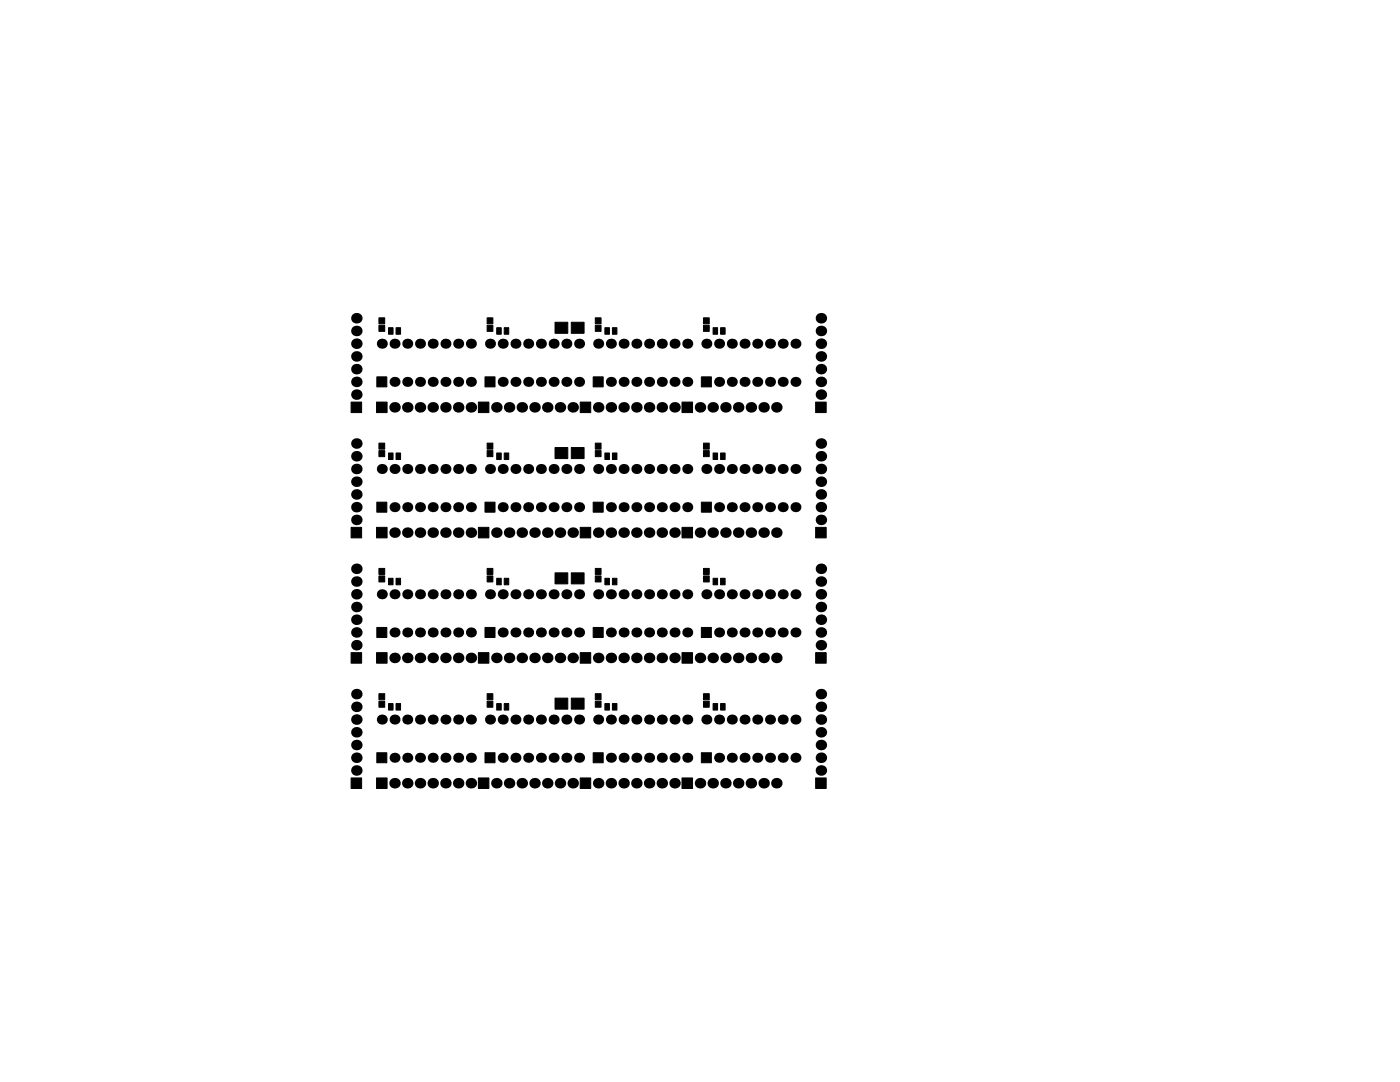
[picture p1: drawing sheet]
<svg xmlns="http://www.w3.org/2000/svg" width="279mm" height="216mm" viewBox="0 0 279 216" stroke-linecap="round" stroke-linejoin="round" font-family="sans-serif">
<g fill="#000" stroke="#000" stroke-width=".2">
<path d="M75.6 64.9h1.2v1.2h-1.2zM75.6 63.4h1.2v1.2h-1.2zM75.2 75.2h2v2h-2zM77.5 65.4h.9v1.3h-.9zM79 65.4h.9v1.3h-.9zM97.2 64.9h1.2v1.2h-1.2zM97.2 63.4h1.2v1.2h-1.2zM96.8 75.2h2v2h-2zM99.1 65.4h.9v1.3h-.9zM100.6 65.4h.9v1.3h-.9zM110.8 64.3h2.5v2.2h-2.5zM114 64.3h2.6v2.2h-2.6z"/>
<path d="M118.8 64.9h1.2v1.2h-1.2zM118.8 63.4h1.2v1.2h-1.2zM118.4 75.2h2v2h-2zM120.7 65.4h.9v1.3h-.9zM122.2 65.4h.9v1.3h-.9zM140.4 64.9h1.1v1.2h-1.1zM140.4 63.4h1.1v1.2h-1.1zM140 75.2h2v2h-2zM142.3 65.4h.9v1.3h-.9zM143.8 65.4h.9v1.3h-.9zM70.1 80.2h2.1v2.1h-2.1zM75.6 89.9h1.2v1.2h-1.2z"/>
<path d="M75.6 88.4h1.2v1.2h-1.2zM75.1 80.2h2.2v2.1h-2.2zM77.5 90.4h.9v1.3h-.9zM79 90.4h.9v1.3h-.9zM95.5 80.2h2.1v2.1h-2.1zM97.2 89.9h1.2v1.2h-1.2zM97.2 88.4h1.2v1.2h-1.2zM99.1 90.4h.9v1.3h-.9zM100.6 90.4h.9v1.3h-.9zM110.8 89.3h2.5v2.2h-2.5zM114 89.3h2.6v2.2h-2.6zM115.8 80.2h2.1v2.1h-2.1z"/>
<path d="M118.8 89.9h1.2v1.2h-1.2zM118.8 88.4h1.2v1.2h-1.2zM120.7 90.4h.9v1.3h-.9zM122.2 90.4h.9v1.3h-.9zM136.1 80.2h2.1v2.1h-2.1zM140.4 89.9h1.1v1.2h-1.1zM140.4 88.4h1.1v1.2h-1.1zM142.3 90.4h.9v1.3h-.9zM143.8 90.4h.9v1.3h-.9zM162.8 80.2h2.1v2.1h-2.1zM70.1 105.2h2.1v2.1h-2.1zM75.6 114.9h1.2v1.2h-1.2z"/>
<path d="M75.6 113.4h1.2v1.2h-1.2zM75.2 100.2h2v2h-2zM75.1 105.2h2.2v2.1h-2.2zM77.5 115.4h.9v1.3h-.9zM79 115.4h.9v1.3h-.9zM95.5 105.2h2.1v2.1h-2.1zM97.2 114.9h1.2v1.2h-1.2zM97.2 113.4h1.2v1.2h-1.2zM96.8 100.2h2v2h-2zM99.1 115.4h.9v1.3h-.9zM100.6 115.4h.9v1.3h-.9zM110.8 114.3h2.5v2.2h-2.5z"/>
<path d="M114 114.3h2.6v2.2h-2.6zM115.8 105.2h2.1v2.1h-2.1zM118.8 114.9h1.2v1.2h-1.2zM118.8 113.4h1.2v1.2h-1.2zM118.4 100.2h2v2h-2zM120.7 115.4h.9v1.3h-.9zM122.2 115.4h.9v1.3h-.9zM136.1 105.2h2.1v2.1h-2.1zM140.4 114.9h1.1v1.2h-1.1zM140.4 113.4h1.1v1.2h-1.1zM140 100.2h2v2h-2zM142.3 115.4h.9v1.3h-.9z"/>
<path d="M143.8 115.4h.9v1.3h-.9zM162.8 105.2h2.1v2.1h-2.1zM70.1 130.2h2.1v2.1h-2.1zM75.6 138.4h1.2v1.2h-1.2zM75.2 125.2h2v2h-2zM75.1 130.2h2.2v2.1h-2.2zM95.5 130.2h2.1v2.1h-2.1zM97.2 138.4h1.2v1.2h-1.2zM96.8 125.2h2v2h-2zM115.8 130.2h2.1v2.1h-2.1zM118.8 138.4h1.2v1.2h-1.2zM118.4 125.2h2v2h-2z"/>
<path d="M136.1 130.2h2.1v2.1h-2.1zM140.4 138.4h1.1v1.2h-1.1zM140 125.2h2v2h-2zM162.8 130.2h2.1v2.1h-2.1zM70.1 155.2h2.1v2.1h-2.1zM75.6 139.9h1.2v1.2h-1.2zM75.2 150.2h2v2h-2zM75.1 155.2h2.2v2.1h-2.2zM77.5 140.4h.9v1.3h-.9zM79 140.4h.9v1.3h-.9zM95.5 155.2h2.1v2.1h-2.1zM97.2 139.9h1.2v1.2h-1.2z"/>
<path d="M96.8 150.2h2v2h-2zM99.1 140.4h.9v1.3h-.9zM100.6 140.4h.9v1.3h-.9zM110.8 139.3h2.5v2.2h-2.5zM114 139.3h2.6v2.2h-2.6zM115.8 155.2h2.1v2.1h-2.1zM118.8 139.9h1.2v1.2h-1.2zM118.4 150.2h2v2h-2zM120.7 140.4h.9v1.3h-.9zM122.2 140.4h.9v1.3h-.9zM136.1 155.2h2.1v2.1h-2.1zM140.4 139.9h1.1v1.2h-1.1z"/>
<path d="M140 150.2h2v2h-2zM142.3 140.4h.9v1.3h-.9zM143.8 140.4h.9v1.3h-.9zM162.8 155.2h2.1v2.1h-2.1z"/>
</g>
<g fill="#000">
<circle cx="71.1" cy="71.1" r="1.05"/>
<circle cx="71.1" cy="68.6" r="1.05"/>
<circle cx="71.1" cy="78.7" r="1.05"/>
<circle cx="71.1" cy="76.2" r="1.05"/>
<circle cx="71.1" cy="66" r="1.05"/>
<circle cx="71.1" cy="63.5" r="1.05"/>
<circle cx="71.1" cy="73.7" r="1.05"/>
<circle cx="76.2" cy="68.6" r="1"/>
<circle cx="78.7" cy="68.6" r="1"/>
<circle cx="78.7" cy="76.2" r="1"/>
<circle cx="81.3" cy="68.6" r="1"/>
<circle cx="81.3" cy="76.2" r="1"/>
<circle cx="83.8" cy="76.2" r="1"/>
<circle cx="83.8" cy="68.6" r="1"/>
<circle cx="86.4" cy="68.6" r="1"/>
<circle cx="86.4" cy="76.2" r="1"/>
<circle cx="88.9" cy="68.6" r="1"/>
<circle cx="88.9" cy="76.2" r="1"/>
<circle cx="91.4" cy="68.6" r="1"/>
<circle cx="91.4" cy="76.2" r="1"/>
<circle cx="94" cy="68.6" r="1"/>
<circle cx="94" cy="76.2" r="1"/>
<circle cx="97.8" cy="68.6" r="1"/>
<circle cx="100.3" cy="76.2" r="1"/>
<circle cx="100.3" cy="68.6" r="1"/>
<circle cx="102.9" cy="68.6" r="1"/>
<circle cx="102.9" cy="76.2" r="1"/>
<circle cx="105.4" cy="76.2" r="1"/>
<circle cx="105.4" cy="68.6" r="1"/>
<circle cx="107.9" cy="76.2" r="1"/>
<circle cx="107.9" cy="68.6" r="1"/>
<circle cx="110.5" cy="68.6" r="1"/>
<circle cx="110.5" cy="76.2" r="1"/>
<circle cx="113" cy="68.6" r="1"/>
<circle cx="113" cy="76.2" r="1"/>
<circle cx="115.6" cy="68.6" r="1"/>
<circle cx="115.6" cy="76.2" r="1"/>
<circle cx="119.4" cy="68.6" r="1"/>
<circle cx="121.9" cy="76.2" r="1"/>
<circle cx="121.9" cy="68.6" r="1"/>
<circle cx="124.5" cy="76.2" r="1"/>
<circle cx="124.5" cy="68.6" r="1"/>
<circle cx="127" cy="68.6" r="1"/>
<circle cx="127" cy="76.2" r="1"/>
<circle cx="129.5" cy="76.2" r="1"/>
<circle cx="129.5" cy="68.6" r="1"/>
<circle cx="132.1" cy="68.6" r="1"/>
<circle cx="132.1" cy="76.2" r="1"/>
<circle cx="134.6" cy="76.2" r="1"/>
<circle cx="134.6" cy="68.6" r="1"/>
<circle cx="137.2" cy="68.6" r="1"/>
<circle cx="137.2" cy="76.2" r="1"/>
<circle cx="141" cy="68.6" r="1"/>
<circle cx="143.5" cy="76.2" r="1"/>
<circle cx="143.5" cy="68.6" r="1"/>
<circle cx="146" cy="76.2" r="1"/>
<circle cx="146" cy="68.6" r="1"/>
<circle cx="148.6" cy="76.2" r="1"/>
<circle cx="148.6" cy="68.6" r="1"/>
<circle cx="151.1" cy="68.6" r="1"/>
<circle cx="151.1" cy="76.2" r="1"/>
<circle cx="153.7" cy="68.6" r="1"/>
<circle cx="153.7" cy="76.2" r="1"/>
<circle cx="156.2" cy="68.6" r="1"/>
<circle cx="156.2" cy="76.2" r="1"/>
<circle cx="158.7" cy="68.6" r="1"/>
<circle cx="158.7" cy="76.2" r="1"/>
<circle cx="163.8" cy="73.7" r="1.05"/>
<circle cx="163.8" cy="76.2" r="1.05"/>
<circle cx="163.8" cy="71.1" r="1.05"/>
<circle cx="163.8" cy="68.6" r="1.05"/>
<circle cx="163.8" cy="66" r="1.05"/>
<circle cx="163.8" cy="63.5" r="1.05"/>
<circle cx="163.8" cy="78.7" r="1.05"/>
<circle cx="71.1" cy="93.6" r="1.05"/>
<circle cx="71.1" cy="88.5" r="1.05"/>
<circle cx="71.1" cy="96.1" r="1.05"/>
<circle cx="71.1" cy="91" r="1.05"/>
<circle cx="71.1" cy="98.7" r="1.05"/>
<circle cx="76.2" cy="93.6" r="1"/>
<circle cx="78.7" cy="93.6" r="1"/>
<circle cx="78.7" cy="81.3" r="1.05"/>
<circle cx="81.3" cy="93.6" r="1"/>
<circle cx="81.3" cy="81.3" r="1.05"/>
<circle cx="83.8" cy="81.3" r="1.05"/>
<circle cx="83.8" cy="93.6" r="1"/>
<circle cx="86.4" cy="81.3" r="1.05"/>
<circle cx="86.4" cy="93.6" r="1"/>
<circle cx="88.9" cy="81.3" r="1.05"/>
<circle cx="88.9" cy="93.6" r="1"/>
<circle cx="91.4" cy="81.3" r="1.05"/>
<circle cx="91.4" cy="93.6" r="1"/>
<circle cx="94" cy="81.3" r="1.05"/>
<circle cx="94" cy="93.6" r="1"/>
<circle cx="97.8" cy="93.6" r="1"/>
<circle cx="99.1" cy="81.3" r="1.05"/>
<circle cx="100.3" cy="93.6" r="1"/>
<circle cx="101.6" cy="81.3" r="1.05"/>
<circle cx="102.9" cy="93.6" r="1"/>
<circle cx="104.1" cy="81.3" r="1.05"/>
<circle cx="105.4" cy="93.6" r="1"/>
<circle cx="106.7" cy="81.3" r="1.05"/>
<circle cx="107.9" cy="93.6" r="1"/>
<circle cx="109.2" cy="81.3" r="1.05"/>
<circle cx="110.5" cy="93.6" r="1"/>
<circle cx="111.8" cy="81.3" r="1.05"/>
<circle cx="113" cy="93.6" r="1"/>
<circle cx="114.3" cy="81.3" r="1.05"/>
<circle cx="115.6" cy="93.6" r="1"/>
<circle cx="119.4" cy="81.3" r="1.05"/>
<circle cx="119.4" cy="93.6" r="1"/>
<circle cx="121.9" cy="81.3" r="1.05"/>
<circle cx="121.9" cy="93.6" r="1"/>
<circle cx="124.5" cy="81.3" r="1.05"/>
<circle cx="124.5" cy="93.6" r="1"/>
<circle cx="127" cy="81.3" r="1.05"/>
<circle cx="127" cy="93.6" r="1"/>
<circle cx="129.5" cy="81.3" r="1.05"/>
<circle cx="129.5" cy="93.6" r="1"/>
<circle cx="132.1" cy="81.3" r="1.05"/>
<circle cx="132.1" cy="93.6" r="1"/>
<circle cx="134.6" cy="93.6" r="1"/>
<circle cx="134.6" cy="81.3" r="1.05"/>
<circle cx="137.2" cy="93.6" r="1"/>
<circle cx="139.7" cy="81.3" r="1.05"/>
<circle cx="141" cy="93.6" r="1"/>
<circle cx="142.2" cy="81.3" r="1.05"/>
<circle cx="143.5" cy="93.6" r="1"/>
<circle cx="144.8" cy="81.3" r="1.05"/>
<circle cx="146" cy="93.6" r="1"/>
<circle cx="147.3" cy="81.3" r="1.05"/>
<circle cx="148.6" cy="93.6" r="1"/>
<circle cx="149.9" cy="81.3" r="1.05"/>
<circle cx="151.1" cy="93.6" r="1"/>
<circle cx="152.4" cy="81.3" r="1.05"/>
<circle cx="153.7" cy="93.6" r="1"/>
<circle cx="154.9" cy="81.3" r="1.05"/>
<circle cx="156.2" cy="93.6" r="1"/>
<circle cx="158.7" cy="93.6" r="1"/>
<circle cx="163.8" cy="93.6" r="1.05"/>
<circle cx="163.8" cy="98.7" r="1.05"/>
<circle cx="163.8" cy="96.1" r="1.05"/>
<circle cx="163.8" cy="91" r="1.05"/>
<circle cx="163.8" cy="88.5" r="1.05"/>
<circle cx="71.1" cy="118.6" r="1.05"/>
<circle cx="71.1" cy="101.2" r="1.05"/>
<circle cx="71.1" cy="103.7" r="1.05"/>
<circle cx="71.1" cy="116" r="1.05"/>
<circle cx="71.1" cy="113.5" r="1.05"/>
<circle cx="76.2" cy="118.6" r="1"/>
<circle cx="78.7" cy="101.2" r="1"/>
<circle cx="78.7" cy="118.6" r="1"/>
<circle cx="78.7" cy="106.3" r="1.05"/>
<circle cx="81.3" cy="101.2" r="1"/>
<circle cx="81.3" cy="118.6" r="1"/>
<circle cx="81.3" cy="106.3" r="1.05"/>
<circle cx="83.8" cy="101.2" r="1"/>
<circle cx="83.8" cy="118.6" r="1"/>
<circle cx="83.8" cy="106.3" r="1.05"/>
<circle cx="86.4" cy="118.6" r="1"/>
<circle cx="86.4" cy="101.2" r="1"/>
<circle cx="86.4" cy="106.3" r="1.05"/>
<circle cx="88.9" cy="118.6" r="1"/>
<circle cx="88.9" cy="101.2" r="1"/>
<circle cx="88.9" cy="106.3" r="1.05"/>
<circle cx="91.4" cy="118.6" r="1"/>
<circle cx="91.4" cy="101.2" r="1"/>
<circle cx="91.4" cy="106.3" r="1.05"/>
<circle cx="94" cy="101.2" r="1"/>
<circle cx="94" cy="118.6" r="1"/>
<circle cx="94" cy="106.3" r="1.05"/>
<circle cx="97.8" cy="118.6" r="1"/>
<circle cx="99.1" cy="106.3" r="1.05"/>
<circle cx="100.3" cy="101.2" r="1"/>
<circle cx="100.3" cy="118.6" r="1"/>
<circle cx="101.6" cy="106.3" r="1.05"/>
<circle cx="102.9" cy="118.6" r="1"/>
<circle cx="102.9" cy="101.2" r="1"/>
<circle cx="104.1" cy="106.3" r="1.05"/>
<circle cx="105.4" cy="118.6" r="1"/>
<circle cx="105.4" cy="101.2" r="1"/>
<circle cx="106.7" cy="106.3" r="1.05"/>
<circle cx="107.9" cy="101.2" r="1"/>
<circle cx="107.9" cy="118.6" r="1"/>
<circle cx="109.2" cy="106.3" r="1.05"/>
<circle cx="110.5" cy="101.2" r="1"/>
<circle cx="110.5" cy="118.6" r="1"/>
<circle cx="111.8" cy="106.3" r="1.05"/>
<circle cx="113" cy="101.2" r="1"/>
<circle cx="113" cy="118.6" r="1"/>
<circle cx="114.3" cy="106.3" r="1.05"/>
<circle cx="115.6" cy="118.6" r="1"/>
<circle cx="115.6" cy="101.2" r="1"/>
<circle cx="119.4" cy="118.6" r="1"/>
<circle cx="119.4" cy="106.3" r="1.05"/>
<circle cx="121.9" cy="118.6" r="1"/>
<circle cx="121.9" cy="106.3" r="1.05"/>
<circle cx="121.9" cy="101.2" r="1"/>
<circle cx="124.5" cy="106.3" r="1.05"/>
<circle cx="124.5" cy="101.2" r="1"/>
<circle cx="124.5" cy="118.6" r="1"/>
<circle cx="127" cy="101.2" r="1"/>
<circle cx="127" cy="106.3" r="1.05"/>
<circle cx="127" cy="118.6" r="1"/>
<circle cx="129.5" cy="101.2" r="1"/>
<circle cx="129.5" cy="118.6" r="1"/>
<circle cx="129.5" cy="106.3" r="1.05"/>
<circle cx="132.1" cy="118.6" r="1"/>
<circle cx="132.1" cy="101.2" r="1"/>
<circle cx="132.1" cy="106.3" r="1.05"/>
<circle cx="134.6" cy="118.6" r="1"/>
<circle cx="134.6" cy="101.2" r="1"/>
<circle cx="134.6" cy="106.3" r="1.05"/>
<circle cx="137.2" cy="101.2" r="1"/>
<circle cx="137.2" cy="118.6" r="1"/>
<circle cx="139.7" cy="106.3" r="1.05"/>
<circle cx="141" cy="118.6" r="1"/>
<circle cx="142.2" cy="106.3" r="1.05"/>
<circle cx="143.5" cy="118.6" r="1"/>
<circle cx="143.5" cy="101.2" r="1"/>
<circle cx="144.8" cy="106.3" r="1.05"/>
<circle cx="146" cy="101.2" r="1"/>
<circle cx="146" cy="118.6" r="1"/>
<circle cx="147.3" cy="106.3" r="1.05"/>
<circle cx="148.6" cy="101.2" r="1"/>
<circle cx="148.6" cy="118.6" r="1"/>
<circle cx="149.9" cy="106.3" r="1.05"/>
<circle cx="151.1" cy="101.2" r="1"/>
<circle cx="151.1" cy="118.6" r="1"/>
<circle cx="152.4" cy="106.3" r="1.05"/>
<circle cx="153.7" cy="118.6" r="1"/>
<circle cx="153.7" cy="101.2" r="1"/>
<circle cx="154.9" cy="106.3" r="1.05"/>
<circle cx="156.2" cy="101.2" r="1"/>
<circle cx="156.2" cy="118.6" r="1"/>
<circle cx="158.7" cy="101.2" r="1"/>
<circle cx="158.7" cy="118.6" r="1"/>
<circle cx="163.8" cy="118.6" r="1.05"/>
<circle cx="163.8" cy="116" r="1.05"/>
<circle cx="163.8" cy="113.5" r="1.05"/>
<circle cx="163.8" cy="103.7" r="1.05"/>
<circle cx="163.8" cy="101.2" r="1.05"/>
<circle cx="71.1" cy="126.2" r="1.05"/>
<circle cx="71.1" cy="123.7" r="1.05"/>
<circle cx="71.1" cy="121.1" r="1.05"/>
<circle cx="71.1" cy="138.5" r="1.05"/>
<circle cx="71.1" cy="128.7" r="1.05"/>
<circle cx="78.7" cy="126.2" r="1"/>
<circle cx="78.7" cy="131.3" r="1.05"/>
<circle cx="81.3" cy="126.2" r="1"/>
<circle cx="81.3" cy="131.3" r="1.05"/>
<circle cx="83.8" cy="126.2" r="1"/>
<circle cx="83.8" cy="131.3" r="1.05"/>
<circle cx="86.4" cy="131.3" r="1.05"/>
<circle cx="86.4" cy="126.2" r="1"/>
<circle cx="88.9" cy="131.3" r="1.05"/>
<circle cx="88.9" cy="126.2" r="1"/>
<circle cx="91.4" cy="126.2" r="1"/>
<circle cx="91.4" cy="131.3" r="1.05"/>
<circle cx="94" cy="126.2" r="1"/>
<circle cx="94" cy="131.3" r="1.05"/>
<circle cx="99.1" cy="131.3" r="1.05"/>
<circle cx="100.3" cy="126.2" r="1"/>
<circle cx="101.6" cy="131.3" r="1.05"/>
<circle cx="102.9" cy="126.2" r="1"/>
<circle cx="104.1" cy="131.3" r="1.05"/>
<circle cx="105.4" cy="126.2" r="1"/>
<circle cx="106.7" cy="131.3" r="1.05"/>
<circle cx="107.9" cy="126.2" r="1"/>
<circle cx="109.2" cy="131.3" r="1.05"/>
<circle cx="110.5" cy="126.2" r="1"/>
<circle cx="111.8" cy="131.3" r="1.05"/>
<circle cx="113" cy="126.2" r="1"/>
<circle cx="114.3" cy="131.3" r="1.05"/>
<circle cx="115.6" cy="126.2" r="1"/>
<circle cx="119.4" cy="131.3" r="1.05"/>
<circle cx="121.9" cy="126.2" r="1"/>
<circle cx="121.9" cy="131.3" r="1.05"/>
<circle cx="124.5" cy="126.2" r="1"/>
<circle cx="124.5" cy="131.3" r="1.05"/>
<circle cx="127" cy="131.3" r="1.05"/>
<circle cx="127" cy="126.2" r="1"/>
<circle cx="129.5" cy="131.3" r="1.05"/>
<circle cx="129.5" cy="126.2" r="1"/>
<circle cx="132.1" cy="126.2" r="1"/>
<circle cx="132.1" cy="131.3" r="1.05"/>
<circle cx="134.6" cy="126.2" r="1"/>
<circle cx="134.6" cy="131.3" r="1.05"/>
<circle cx="137.2" cy="126.2" r="1"/>
<circle cx="139.7" cy="131.3" r="1.05"/>
<circle cx="142.2" cy="131.3" r="1.05"/>
<circle cx="143.5" cy="126.2" r="1"/>
<circle cx="144.8" cy="131.3" r="1.05"/>
<circle cx="146" cy="126.2" r="1"/>
<circle cx="147.3" cy="131.3" r="1.05"/>
<circle cx="148.6" cy="126.2" r="1"/>
<circle cx="149.9" cy="131.3" r="1.05"/>
<circle cx="151.1" cy="126.2" r="1"/>
<circle cx="152.4" cy="131.3" r="1.05"/>
<circle cx="153.7" cy="126.2" r="1"/>
<circle cx="154.9" cy="131.3" r="1.05"/>
<circle cx="156.2" cy="126.2" r="1"/>
<circle cx="158.7" cy="126.2" r="1"/>
<circle cx="163.8" cy="128.7" r="1.05"/>
<circle cx="163.8" cy="126.2" r="1.05"/>
<circle cx="163.8" cy="123.7" r="1.05"/>
<circle cx="163.8" cy="121.1" r="1.05"/>
<circle cx="163.8" cy="138.5" r="1.05"/>
<circle cx="71.1" cy="143.6" r="1.05"/>
<circle cx="71.1" cy="141" r="1.05"/>
<circle cx="71.1" cy="153.7" r="1.05"/>
<circle cx="71.1" cy="151.2" r="1.05"/>
<circle cx="71.1" cy="148.7" r="1.05"/>
<circle cx="71.1" cy="146.1" r="1.05"/>
<circle cx="76.2" cy="143.6" r="1"/>
<circle cx="78.7" cy="151.2" r="1"/>
<circle cx="78.7" cy="143.6" r="1"/>
<circle cx="78.7" cy="156.3" r="1.05"/>
<circle cx="81.3" cy="151.2" r="1"/>
<circle cx="81.3" cy="156.3" r="1.05"/>
<circle cx="81.3" cy="143.6" r="1"/>
<circle cx="83.8" cy="156.3" r="1.05"/>
<circle cx="83.8" cy="151.2" r="1"/>
<circle cx="83.8" cy="143.6" r="1"/>
<circle cx="86.4" cy="156.3" r="1.05"/>
<circle cx="86.4" cy="143.6" r="1"/>
<circle cx="86.4" cy="151.2" r="1"/>
<circle cx="88.9" cy="151.2" r="1"/>
<circle cx="88.9" cy="156.3" r="1.05"/>
<circle cx="88.9" cy="143.6" r="1"/>
<circle cx="91.4" cy="143.6" r="1"/>
<circle cx="91.4" cy="151.2" r="1"/>
<circle cx="91.4" cy="156.3" r="1.05"/>
<circle cx="94" cy="143.6" r="1"/>
<circle cx="94" cy="151.2" r="1"/>
<circle cx="94" cy="156.3" r="1.05"/>
<circle cx="97.8" cy="143.6" r="1"/>
<circle cx="99.1" cy="156.3" r="1.05"/>
<circle cx="100.3" cy="151.2" r="1"/>
<circle cx="100.3" cy="143.6" r="1"/>
<circle cx="101.6" cy="156.3" r="1.05"/>
<circle cx="102.9" cy="151.2" r="1"/>
<circle cx="102.9" cy="143.6" r="1"/>
<circle cx="104.1" cy="156.3" r="1.05"/>
<circle cx="105.4" cy="143.6" r="1"/>
<circle cx="105.4" cy="151.2" r="1"/>
<circle cx="106.7" cy="156.3" r="1.05"/>
<circle cx="107.9" cy="151.2" r="1"/>
<circle cx="107.9" cy="143.6" r="1"/>
<circle cx="109.2" cy="156.3" r="1.05"/>
<circle cx="110.5" cy="151.2" r="1"/>
<circle cx="110.5" cy="143.6" r="1"/>
<circle cx="111.8" cy="156.3" r="1.05"/>
<circle cx="113" cy="143.6" r="1"/>
<circle cx="113" cy="151.2" r="1"/>
<circle cx="114.3" cy="156.3" r="1.05"/>
<circle cx="115.6" cy="143.6" r="1"/>
<circle cx="115.6" cy="151.2" r="1"/>
<circle cx="119.4" cy="143.6" r="1"/>
<circle cx="119.4" cy="156.3" r="1.05"/>
<circle cx="121.9" cy="156.3" r="1.05"/>
<circle cx="121.9" cy="143.6" r="1"/>
<circle cx="121.9" cy="151.2" r="1"/>
<circle cx="124.5" cy="143.6" r="1"/>
<circle cx="124.5" cy="156.3" r="1.05"/>
<circle cx="124.5" cy="151.2" r="1"/>
<circle cx="127" cy="156.3" r="1.05"/>
<circle cx="127" cy="143.6" r="1"/>
<circle cx="127" cy="151.2" r="1"/>
<circle cx="129.5" cy="156.3" r="1.05"/>
<circle cx="129.5" cy="143.6" r="1"/>
<circle cx="129.5" cy="151.2" r="1"/>
<circle cx="132.1" cy="151.2" r="1"/>
<circle cx="132.1" cy="156.3" r="1.05"/>
<circle cx="132.1" cy="143.6" r="1"/>
<circle cx="134.6" cy="143.6" r="1"/>
<circle cx="134.6" cy="156.3" r="1.05"/>
<circle cx="134.6" cy="151.2" r="1"/>
<circle cx="137.2" cy="151.2" r="1"/>
<circle cx="137.2" cy="143.6" r="1"/>
<circle cx="139.7" cy="156.3" r="1.05"/>
<circle cx="141" cy="143.6" r="1"/>
<circle cx="142.2" cy="156.3" r="1.05"/>
<circle cx="143.5" cy="151.2" r="1"/>
<circle cx="143.5" cy="143.6" r="1"/>
<circle cx="144.8" cy="156.3" r="1.05"/>
<circle cx="146" cy="143.6" r="1"/>
<circle cx="146" cy="151.2" r="1"/>
<circle cx="147.3" cy="156.3" r="1.05"/>
<circle cx="148.6" cy="143.6" r="1"/>
<circle cx="148.6" cy="151.2" r="1"/>
<circle cx="149.9" cy="156.3" r="1.05"/>
<circle cx="151.1" cy="151.2" r="1"/>
<circle cx="151.1" cy="143.6" r="1"/>
<circle cx="152.4" cy="156.3" r="1.05"/>
<circle cx="153.7" cy="143.6" r="1"/>
<circle cx="153.7" cy="151.2" r="1"/>
<circle cx="154.9" cy="156.3" r="1.05"/>
<circle cx="156.2" cy="151.2" r="1"/>
<circle cx="156.2" cy="143.6" r="1"/>
<circle cx="158.7" cy="151.2" r="1"/>
<circle cx="158.7" cy="143.6" r="1"/>
<circle cx="163.8" cy="153.7" r="1.05"/>
<circle cx="163.8" cy="148.7" r="1.05"/>
<circle cx="163.8" cy="146.1" r="1.05"/>
<circle cx="163.8" cy="141" r="1.05"/>
<circle cx="163.8" cy="151.2" r="1.05"/>
<circle cx="163.8" cy="143.6" r="1.05"/>
</g>
</svg>
